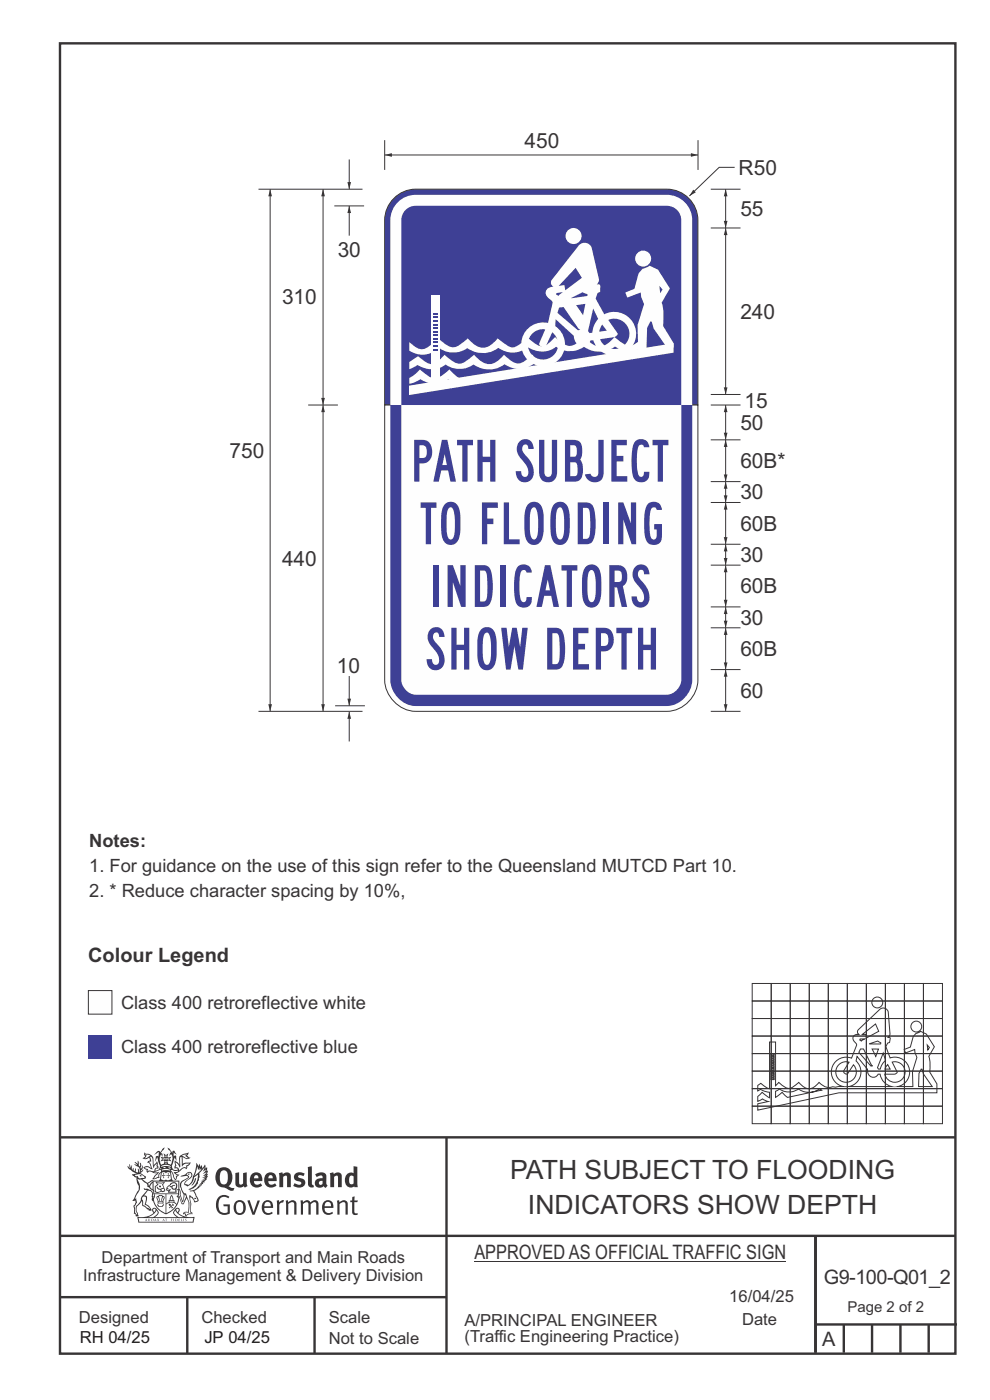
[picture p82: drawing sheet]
<svg xmlns="http://www.w3.org/2000/svg" width="210mm" height="297mm" viewBox="0 0 210 297" stroke-linecap="round" stroke-linejoin="round" font-family="sans-serif">
<defs><g id="words">
<g font-size="12.3" fill="#3e4095">
<text x="86.9" y="102.2">PATH SUBJECT</text>
<text x="89" y="115.5">TO FLOODING</text>
<text x="90.9" y="128.8">INDICATORS</text>
<text x="90" y="142.1">SHOW DEPTH</text>
</g>
<g font-size="5.6" fill="#373435">
<text x="108.2" y="250.1">PATH SUBJECT TO FLOODING</text>
<text x="112" y="257.6">INDICATORS SHOW DEPTH</text>
</g>
<g font-size="4.4" fill="#373435">
<text x="111.3" y="31.4">450</text>
<text x="156.7" y="37">R50</text>
<text x="157" y="45.8">55</text>
<text x="71.6" y="54.5">30</text>
<text x="59.8" y="64.6">310</text>
<text x="157" y="67.6">240</text>
<text x="157.9" y="86.5">15</text>
<text x="157" y="91.2">50</text>
<text x="48.7" y="97.1">750</text>
<text x="157" y="99.3">60B*</text>
<text x="157" y="106">30</text>
<text x="157" y="112.6">60B</text>
<text x="59.8" y="120">440</text>
<text x="157" y="119.2">30</text>
<text x="157" y="125.9">60B</text>
<text x="157" y="132.5">30</text>
<text x="71.5" y="142.7">10</text>
<text x="157" y="139.2">60B</text>
<text x="157" y="148.1">60</text>
</g>
<g font-size="4.2" fill="#373435">
<text x="18.7" y="204.2">Colour Legend</text>
<text x="100.6" y="267.2">APPROVED AS OFFICIAL TRAFFIC SIGN</text>
<text x="174.7" y="272.4">G9-100-Q01_2</text>
<text x="174.4" y="285.6">A</text>
</g>
<g font-size="3.9" fill="#373435">
<text x="18.9" y="179.8">Notes:</text>
<text x="18.9" y="185">1. For guidance on the use of this sign refer to the Queensland MUTCD Part 10.</text>
<text x="18.9" y="190.2">2. * Reduce character spacing by 10%,</text>
<text x="25.7" y="214.1">Class 400 retroreflective white</text>
<text x="25.7" y="223.5">Class 400 retroreflective blue</text>
</g>
<g font-size="3.5" fill="#373435">
<text x="21.6" y="267.9">Department of Transport and Main Roads</text>
<text x="17.7" y="271.8">Infrastructure Management &amp; Delivery Division</text>
<text x="16.7" y="280.6">Designed</text>
<text x="42.7" y="280.6">Checked</text>
<text x="69.7" y="280.6">Scale</text>
<text x="98.5" y="281.4">A/PRINCIPAL ENGINEER</text>
<text x="154.7" y="276.2">16/04/25</text>
<text x="157.4" y="281.2">Date</text>
<text x="69.7" y="285.2">Not to Scale</text>
<text x="98.5" y="284.8">(Traffic Engineering Practice)</text>
</g>
<g font-size="3.5" fill="#201e1e">
<text x="16.9" y="284.8">RH 04/25</text>
<text x="43.3" y="284.9">JP 04/25</text>
</g>
<text font-size="3.2" fill="#373435" x="179.8" y="278.3">Page 2 of 2</text>
</g></defs>
<path d="M12.7 9.2h190v278h-190z" fill="none" stroke="#373435" stroke-width=".51"/>
<path d="M18.7 219.6h5v5h-5z" fill-rule="evenodd" fill="#3e4095"/>
<path d="M18.7 210.2h5v5h-5z" fill-rule="evenodd" fill="#fefefe" stroke="#373435" stroke-width=".21"/>
<path d="M12.7 241.3h190M94.7 241.4v45.8M12.7 275.2h82M12.7 262.2h190.1M39.7 275.2v12M66.7 275.2v12M173 262.2v24.8M173 281h30M179 281v6M185 281v6M191 281v6M197 281v6" fill="none" stroke="#373435" stroke-width=".51"/>
<path d="M100.6 267.7h66.2" fill="none" stroke="#373435" stroke-width=".21"/>
<g fill="#373435">
<path d="M47 248.5a2.55 2.55 0 0 0 0 2.7l.3 .1a.81 .81 0 0 0 1-.9v-.6a1.04 1.04 0 0 0-1.1-1.5zM46.3 248.1a1.82 1.82 0 0 1 2.1-.2 1.82 1.82 0 0 1 .9 1.9 2.29 2.29 0 0 1-.8 1.9l.7 .3h.5l-.2 .6a2.87 2.87 0 0 1-2-.7 2.12 2.12 0 0 1-1.6-3.1z" fill-rule="evenodd"/>
<path d="M49.9 248.9l.8-.2v2a.46 .46 0 0 0 .3 .6 .46 .46 0 0 0 .6-.3v-2.1l.7-.2v2.4l.2 .5-.5 .4-.3-.3a1.02 1.02 0 0 1-1.2 .2 1.02 1.02 0 0 1-.6-1.1z" fill-rule="evenodd"/>
<path d="M54 249.5l-.1 .5h.9a.49 .49 0 0 0-.2-.6 .49 .49 0 0 0-.6 .1zM53.4 249.1a1.34 1.34 0 0 1 1.6-.2 1.34 1.34 0 0 1 .7 1.5v.2h-1.8a.77 .77 0 0 0 .5 .8 .77 .77 0 0 0 .9-.4l.3 .5a1.59 1.59 0 0 1-2 .2 1.59 1.59 0 0 1-.5-2z" fill-rule="evenodd"/>
<path d="M57.1 249.5l-.2 .5h1a.49 .49 0 0 0-.2-.6 .49 .49 0 0 0-.6 .1zM56.4 249.1a1.34 1.34 0 0 1 1.6-.2 1.34 1.34 0 0 1 .7 1.5v.2h-1.8a.77 .77 0 0 0 .5 .8 .77 .77 0 0 0 .9-.4l.4 .5a1.59 1.59 0 0 1-2.1 .2 1.59 1.59 0 0 1-.5-2z" fill-rule="evenodd"/>
<path d="M59.2 248.9l.7-.2 .1 .4a.95 .95 0 0 1 1-.3 .95 .95 0 0 1 .7 .8v2.3h-.8v-2.3a.46 .46 0 0 0-.8 .1v2.2h-.8z" fill-rule="evenodd"/>
<path d="M62.6 249.1a1.75 1.75 0 0 1 2-.1l-.2 .5-.6-.2a.43 .43 0 0 0-.6 .3l.4 .3a1.04 1.04 0 0 1 1.2 1.1 1.04 1.04 0 0 1-1.4 1l-1.2-.4 .3-.6 1 .4 .4-.4a.88 .88 0 0 0-1-.5l-.4-.2-.1-.4z" fill-rule="evenodd"/>
<path d="M65.3 247.6l.8-.2 .1 3.8 .3 .2 .1 .5a.88 .88 0 0 1-1-.1 .88 .88 0 0 1-.3-1z" fill-rule="evenodd"/>
<path d="M67.8 250.6a.43 .43 0 0 0-.1 .7 .43 .43 0 0 0 .7-.1v-.7zM66.8 249.2a1.7 1.7 0 0 1 2.4 .1v1.8l.3 .4-.4 .5-.5-.3a1.03 1.03 0 0 1-1.7-.2 1.03 1.03 0 0 1 .8-1.5h.7v-.4a.8 .8 0 0 0-1.2 .1z" fill-rule="evenodd"/>
<path d="M70 248.9l.7-.2 .1 .4a.95 .95 0 0 1 1-.3 .95 .95 0 0 1 .7 .8v2.3h-.8v-2.3a.46 .46 0 0 0-.8 .1v2.2h-.8z" fill-rule="evenodd"/>
<path d="M74.3 249.5a1.48 1.48 0 0 0 0 1.7h.5l.2-.1v-1.5l-.3-.2zM75 247.4l.8 .1 .1 4.4h-.7l-.1-.2a1.26 1.26 0 0 1-1.4 0 1.26 1.26 0 0 1-.5-1.3 1.29 1.29 0 0 1 .4-1.3 1.29 1.29 0 0 1 1.4-.2z" fill-rule="evenodd"/>
<path d="M46.4 253.9a1.72 1.72 0 0 1 2.3 0l-.3 .3a1.24 1.24 0 0 0-1.4-.2 1.24 1.24 0 0 0-.6 1.4 1.49 1.49 0 0 0 1.2 2l.7-.2v-1.3h-.8l-.1-.4h1.4v1.9a1.93 1.93 0 0 1-2.3 0 1.93 1.93 0 0 1-.7-2.2l.2-.7z" fill-rule="evenodd"/>
<path d="M50.4 255.1a1.65 1.65 0 0 0 .2 2.2 .99 .99 0 0 0 1-1.4 .78 .78 0 0 0-.4-.8 .78 .78 0 0 0-.8 0zM50 254.9a1.33 1.33 0 0 1 1.6-.1 1.33 1.33 0 0 1 .5 1.4 1.31 1.31 0 0 1-1.3 1.6 1.31 1.31 0 0 1-1.2-1.6v-.6z" fill-rule="evenodd"/>
<path d="M52.5 254.7l.5-.1 .8 2.6 .8-2.5h.5l-1.1 3h-.5z" fill-rule="evenodd"/>
<path d="M56.3 255.2l-.2 .7h1.3a.7 .7 0 0 0-.3-.8 .7 .7 0 0 0-.8 .1zM55.9 255a1.22 1.22 0 0 1 1.5-.2 1.22 1.22 0 0 1 .5 1.5h-1.8a.93 .93 0 0 0 .5 1 .93 .93 0 0 0 1.1-.2l.2 .3a1.43 1.43 0 0 1-1.8 .1 1.43 1.43 0 0 1-.6-1.7z" fill-rule="evenodd"/>
<path d="M58.7 254.7l.4-.1 .1 .5 .4-.4 .6-.1-.1 .6a.66 .66 0 0 0-.9 .6v1.9h-.4z" fill-rule="evenodd"/>
<path d="M60.6 254.8l.4-.2 .1 .5a.94 .94 0 0 1 1-.5 .94 .94 0 0 1 .8 .8v2.3h-.5l-.1-2.5a.81 .81 0 0 0-1.2 .3v2.2h-.4z" fill-rule="evenodd"/>
<path d="M63.7 254.7l.5-.1 .1 .5 .4-.3a.78 .78 0 0 1 1.2 .3 .9 .9 0 0 1 .9-.5 .9 .9 0 0 1 .8 .8v2.3h-.5l-.1-2.5a.67 .67 0 0 0-1.1 .3v2.2h-.5v-2.4l-.4-.2-.7 .4v2.2h-.5z" fill-rule="evenodd"/>
<path d="M69.1 255.2l-.2 .7h1.3a.7 .7 0 0 0-.3-.8 .7 .7 0 0 0-.8 .1zM68.7 255a1.22 1.22 0 0 1 1.5-.2 1.22 1.22 0 0 1 .5 1.5h-1.8a.93 .93 0 0 0 .4 1 .93 .93 0 0 0 1.2-.2l.2 .3a1.44 1.44 0 0 1-1.8 .1 1.44 1.44 0 0 1-.6-1.7z" fill-rule="evenodd"/>
<path d="M71.5 254.8l.4-.2 .1 .5a.94 .94 0 0 1 1-.5 .94 .94 0 0 1 .8 .8v2.3h-.5l-.1-2.5a.81 .81 0 0 0-1.2 .3v2.2h-.4z" fill-rule="evenodd"/>
<path d="M74.7 253.9l.5-.1v.9h.7l-.1 .4h-.6v2.1l.1 .2h.5l.1 .3a.75 .75 0 0 1-1.2-.6v-2h-.4v-.4h.4z" fill-rule="evenodd"/>
<path d="M30.8 244.9l1.1 .3-.9 .5h-.4l.6-.5zM31.8 245.5l.2-.1a2.44 2.44 0 0 1 .5 1.9l.1 .5 .6-1-.1 .6 .3 .3a.57 .57 0 0 0-.6 .8l-1-.2-.5 .2 .2-.5-.8-.3 .7-.1 .9 .5 .1-.1-.6-1.3-.2-.1 .5-.1zM30.7 244.4l-.1 .5 .2 .4-.6 .4a1.04 1.04 0 0 0 1.4-.1l.2 .6-.3 .1-.2 .4a.94 .94 0 0 1 .8 1.1l-.2-.1a1.16 1.16 0 0 0-1.5-.1l.3 .4 .4 .2 .1 .5 .2 .1 .1-.2a.94 .94 0 0 1 1.1 .3h.8l-1.2 1.2a1.13 1.13 0 0 0 1.2-.2l.4-.1v-.4l.4-.7a.83 .83 0 0 0-.6 1h-.3l-.7 .3 1.1-1.4-.5 .2-.5-.1 1.3-.5-.1-.2-.9 .4v-.3l.2-.2 .3 .1 .1-.3-.2-.4 .1-.6-.2-.3-.7 .9v-.7a1.42 1.42 0 0 0-1.6-1.8z" fill-rule="evenodd"/>
<path d="M38.5 245.3l.5-.3 .7-.1-.6 .3 .8 .5h-.3zM38.3 245.5h.2l.1 2a1.69 1.69 0 0 1 1.6-.7l-.8 .5 .1 .5a1.1 1.1 0 0 0-1.5 .6l-.1-.5-.2-.2h-.5l.3-.4-.3-.7a1.42 1.42 0 0 1 .9 1.1l.2-.1zM37.1 246.2l.1 1-.2 .3 .1 .5 .5-.1 .2 .2a.96 .96 0 0 1-1.2-.1l-.1 .1a1.06 1.06 0 0 0 1.3 .2v.1a.72 .72 0 0 1-.9 .2l.2 .5 .6 .2-.4 .2-.1 .7-.2-.4-.4-1.1-.4-.4 .4 .9a1.54 1.54 0 0 0 .7 1.2l.2-.3a.58 .58 0 0 1 .4-.7l.2-.2h-.3l-.5-.3 .9-.5a.93 .93 0 0 1 1.2-.5v.2l.2-.2 .1-.5a.99 .99 0 0 0 .7-.8l-1.3 .1-.3 .2-.1-1.4 .9 .4 .9-.3h-.4l-.5-.4 .4-.7-.6 .2a1.46 1.46 0 0 0-1.4 2.1l.1 .4-.3-.4z" fill-rule="evenodd"/>
<path d="M35.6 248.9l.2 .1-.1 .3 .4 .1-.4 .1v.5l-.1-.6h-.3l.3-.1z" fill-rule="evenodd"/>
<path d="M34.6 248.9l.2 .1v.3l.3 .1h-.3l-.1 .6v-.5l-.4-.1 .4-.1z" fill-rule="evenodd"/>
<path d="M34.3 248.8a.57 .57 0 0 1 .9 .2 .57 .57 0 0 1 .9-.2l.2 1.4h-.2a.57 .57 0 0 1-.9 0 .69 .69 0 0 1-1.1 0zM34.2 248.1l-.3 2.1-.1 .4h2.9l-.2-.4-.3-2.1h-.2v.3l-.8-.2-.8 .2v-.3z" fill-rule="evenodd"/>
<path d="M34.2 252.4a.3 .3 0 0 0 .6 0 .3 .3 0 0 0-.6 0zM33.3 251l.3 .3-.3 .3a.79 .79 0 0 0 0 1.3l.8-.2-.1-.3a.55 .55 0 0 1-.7-.6h.1l.2 .3 .3 .1 .8-.2-.4-.7 .4-.3-.7 .1zM33 250.7l1.1 .2 .9-.2-.4 .7 .4 1.1a.56 .56 0 0 1-.8 .3l-.2 .1a.73 .73 0 0 1-.9 .1 .73 .73 0 0 1-.3-.9v-.4l.6-.4z" fill-rule="evenodd"/>
<path d="M35.6 251.9l.7-.5a.58 .58 0 0 1 1-.1 .58 .58 0 0 1-.4 .9l-.3-.3a.43 .43 0 0 1 .6-.3v-.1a.57 .57 0 0 0-.8 .2l-.2-.1-.3 .1 .4 .2a.55 .55 0 0 0 .9 .4v.5h-1.3l.4-.3-.2-.2-.6 .1 .2-.2-.2-.1zM35.4 251.8l-.1 .2a.39 .39 0 0 0 .2 .6h.3l-.2 .4h1.9l-.1-.7a.86 .86 0 0 0-.1-1.4 .86 .86 0 0 0-1.3 .4z" fill-rule="evenodd"/>
<path d="M36 254.8h.8v.2h-.8zM36.4 253.8l.2 .8h-.4zM36.4 253.5l-.3 .5-.1 .6h-.2v.4l-.7 .4 .2 .2a1.48 1.48 0 0 1 2.1 .1l.2-.1-.6-.5v-.5h-.2l-.1-.6z" fill-rule="evenodd"/>
<path d="M35.8 255.4l.4 .1 .1 .3 .3-.2-.2-.2a.38 .38 0 0 1 .5 .5l-.2-.2-.3 .3 .4 .2-.4 .2-.1-.4-.4 .4-.1-.2 .4-.3-.1-.1-.2 .1z" fill-rule="evenodd"/>
<path d="M34.5 254h.2v.2l-.2 .6h-.2zM33.6 255.3h.9v.2a.55 .55 0 0 1-.8 .4v-.2l-.2-.1zM33.4 254h.2l.2 .8h-.2zM33.6 255h.8l.1 .1-.8 .1zM33.8 253.7h.5l-.2 1.1h-.1zM33.3 253.8l-.1 .3 .3 1.1a.48 .48 0 0 0-.1 .6 .48 .48 0 0 0 .5 .3l.5-.1a.49 .49 0 0 0 .2-.8l.3-1.1-.1-.3a1.42 1.42 0 0 0-1.5 0z" fill-rule="evenodd"/>
<path d="M33.7 251.5l.4 .1 .1 .3h-.3z" fill-rule="evenodd"/>
<path d="M41.3 250.1l.3-.2-.2 .9-.6 .7h-.2l.5-.7z" fill-rule="evenodd"/>
<path d="M39.7 249l.3-.2 .5 .2a.88 .88 0 0 1-.6 1.1 1.22 1.22 0 0 0-.8 1.3l.5 .2a.72 .72 0 0 0 .9-.4l.5-.8 .2-.6 .8-.6v.3a2.85 2.85 0 0 1-2 2.8l.1 .1a2.13 2.13 0 0 0 1.9-1.5v-.2a2.01 2.01 0 0 0 .3-1.8l1.1-1.3-.4 1 .7-.5-.7 1 .8-.4-.8 .8 .7-.1-.9 .5 .8-.1-.8 .4h.8l-.9 .3 .3 .2h-.4l.2 .3h-.3l.1 .3h-.4l.2 .3h-.2a2.16 2.16 0 0 1-2 1l.1 .2h.4a.76 .76 0 0 1 .7 .7l.5 1.2-.6 .2a1.45 1.45 0 0 0-1.1-1.3l.2 1.8-.1 1.8 .4 .3a1.07 1.07 0 0 0-1.2 .4v-.3l-.5-.2a.87 .87 0 0 1 1.1-.1v-.7a4.4 4.4 0 0 0-.6-3.1v-.3h-.3a2.16 2.16 0 0 1-.7-2.2l.3-.3 1.2-.8a.55 .55 0 0 0-.4-.8zM37.8 252.4a.76 .76 0 0 1 .3 1.1l.6 1.6 .4-1.7 .2 .1a.61 .61 0 0 1-.1 .9l-.3 .9h-.2l-.7-1.6-.3 .1a1.18 1.18 0 0 0 .1-1.4zM41.8 247.5l.2 .8 .3-.6v.6l.4-.5a1.9 1.9 0 0 1-1.1 1.4l-.4 .3zM38.3 249.6l1.3-.1 .2 .1v.3l-.5 .3a1.26 1.26 0 0 0-.9 1.9l.2 .6a1.84 1.84 0 0 1 .1 2.1l-.4-1.3a.96 .96 0 0 0-.4-1.3l-.4 .3a.78 .78 0 0 1 0 1.2l.1 .3h.4l.4 1.1a.38 .38 0 0 0 .2 .4 .38 .38 0 0 0 .4-.1l.6-1.2a2.94 2.94 0 0 1 .4 2.5l-.1 .5-.8-.1-.3 .4v.2l.4-.1 .1 .4 .2 .1a1.02 1.02 0 0 1 1.3-.5v-.4l-.3-.1 .1-1.8-.3-1.3 .1 .1a1.14 1.14 0 0 1 .8 .9 .63 .63 0 0 0 .8-.2 .63 .63 0 0 0-.1-.9l-.7-1.2 .9-.6 .2-.3 .3-.1-.1-.2h.4l-.1-.3h.3l-.1-.3 .5-.1-.2-.2 .6-.4v-.2h-.2l.4-.5-.3 .1 .3-.6-.4 .1 .4-.5v-.3l-.3 .2 .2-.6-.1-.3-.4 .3v-.8l-.6 .8-.2-.7-.2 .4-.3-.7-.1 .6-.5-.8-.1 1.4-.6 1.9a1.81 1.81 0 0 1-1 1.4l-.6-.2a1.75 1.75 0 0 1 1.1-1.2 .75 .75 0 0 0 .1-1.3 .75 .75 0 0 0-1.1 .5z" fill-rule="evenodd"/>
<path d="M41.2 254.1h.3l.2 .3h-.4z" fill-rule="evenodd"/>
<path d="M29.4 258.4h11.6l-.1 .8h-11.4zM31.4 258.2l.4-.1a2.48 2.48 0 0 0 1.4-1.3l.3 .5-.5 .6-.5 .3zM32.5 256.6l.3-.2 .2 .2-.3 .6zM37.2 256.8a2.65 2.65 0 0 0 1.8 1.4h-1.1l-.5-.3-.5-.6zM37.4 256.6l.2-.2 .3 .2-.3 .6zM29.2 258.2l.1 1.2h11.8l.2-1.1-.2-.1a4.1 4.1 0 0 1-3.3-.9l.3-.4-.1-.5a1.06 1.06 0 0 0-1.3 .9l.2 .4 .6 .5h-4.7l.3-.1a.84 .84 0 0 0 .6-.7 .84 .84 0 0 0-.5-.9l-.3-.2-.5 .1-.1 .5 .3 .4a4.2 4.2 0 0 1-3.4 .9z" fill-rule="evenodd"/>
<path d="M31 258.7l.1 .2h-.2zM31 258.6l-.3 .5 .4-.1 .2 .1z" fill-rule="evenodd"/>
<path d="M31.4 258.6h.2v.4a.25 .25 0 0 0 .2-.1 .25 .25 0 0 0-.1-.3h.1a.29 .29 0 0 1 0 .4 .29 .29 0 0 1-.4 0 .29 .29 0 0 1 0-.4z" fill-rule="evenodd"/>
<path d="M32.2 258.6a.22 .22 0 0 1 .3 .2 .22 .22 0 0 1-.3 .2zM32 258.6l.1 .5a.33 .33 0 0 0 .4-.1 .33 .33 0 0 0 0-.4 .33 .33 0 0 0-.5 0z" fill-rule="evenodd"/>
<path d="M32.9 258.7l.1 .2h-.2zM32.9 258.6l-.2 .5 .3-.1 .2 .1z" fill-rule="evenodd"/>
<path d="M33.3 258.6h.2l.1 .2 .2-.2-.2 .2 .2 .3-.3-.2v.2h-.2l.2-.3z" fill-rule="evenodd"/>
<path d="M34.7 258.7l.1 .2h-.2zM34.7 258.6l-.3 .5 .4-.1 .2 .1z" fill-rule="evenodd"/>
<path d="M35 258.6h.5h-.2v.5h-.2l.1-.5z" fill-rule="evenodd"/>
<path d="M36.2 258.6h.3h-.1v.2h.1h-.1v.3h-.2z" fill-rule="evenodd"/>
<path d="M36.7 258.6h.2v.5h-.2z" fill-rule="evenodd"/>
<path d="M37.3 258.6a.22 .22 0 0 1 .3 .2 .22 .22 0 0 1-.3 .2zM37.1 258.6v.5a.33 .33 0 0 0 .5-.1 .33 .33 0 0 0 0-.4 .33 .33 0 0 0-.5 0z" fill-rule="evenodd"/>
<path d="M37.8 258.6h.4h-.2v.2h.1h-.1v.2l.2 .1h-.4z" fill-rule="evenodd"/>
<path d="M38.4 258.6h.2l-.1 .4 .2 .1h-.3z" fill-rule="evenodd"/>
<path d="M38.9 258.6h.2v.5h-.2z" fill-rule="evenodd"/>
<path d="M39.3 258.6h.2l-.1 .1 .2 .2-.2 .2h-.1v-.2l.2 .1z" fill-rule="evenodd"/>
<path d="M34.2 247.4a1.51 1.51 0 0 1 2.1 .2 2.67 2.67 0 0 0-2.1 0zM35.7 247.6l.5 .2v.2l-.4-.1zM34.6 247.7l.5-.1 .1 .2h-.4zM34.1 247.9l.2 .1-.3 .1zM35 246.9l.2-.2 .3 .2zM34.9 245.7h.2v.3h-.2zM35 245.1l.2 .2 .2-.2-.1 .4h-.2zM35.1 246.3h.2l.1 .4-.2-.2-.2 .2zM35.3 245.7h.2v.3h-.2zM34.4 245.7l.3 .1 .1 .2-.4 .1 .2-.2zM35.7 245.8l.3-.1-.2 .2 .2 .2-.4-.1zM32.7 244.9l1-.5-.1 1-.2-.2-.3 .2-.3 1.1 .5-1 .3 .9a1.84 1.84 0 0 1 .2 1.7l.4 .1a2.48 2.48 0 0 1 2.2 .1l.2-.3-.2-.7 .7-1.7 .4 .6-.2-1-.2-.1-.2 .3v-.9l.6 .4-.6-.8-.3 .1-.1 .4-.5-.8-.5-.3 .2 .4 .6 .6-.5 .7 .5-.3a2.06 2.06 0 0 1-.1 2.2l-.5-.2-.2-.6 .2-.1 .7 .2-.4-.5 .4-.5-.7 .2-.2-.2 .2-.7-.5 .4-.5-.4 .2 .7-.2 .2-.7-.2 .4 .5-.4 .5 .8-.2 .1 .1-.2 .6-.5 .2a2.02 2.02 0 0 1 0-2.2l.3 .5-.1-.6-.3-.1 .8-1.3-.4 .4-.5 .7-.2-.3a.8 .8 0 0 0-.8 .5z" fill-rule="evenodd"/>
<path d="M29.2 250.1l.3 .2a.61 .61 0 0 1 .8 .3l.3 .2a.8 .8 0 0 1 .6 1l.4 .1 .6 .5a1 1 0 0 1 .4 1.1l-.1 .7v-.5h-.1a.96 .96 0 0 0-.8-1.3l-.2-.2h-.7l-.1-.1-.1 .1 .1 .3h.6l-1.2 1.4-.2 .9-.4 .6a1.33 1.33 0 0 0-.5 1.8l.2 .5a1.26 1.26 0 0 1-.5-1.4l-.1-.4a1.56 1.56 0 0 0 .4-1.7l-.3 .2 .2-.5a3.2 3.2 0 0 0 .7-3zM30.4 253.9h.4a2.06 2.06 0 0 1-.1 1.6l.7 .5 .4 .4-.6-.1-.8-.6-.1-.9a.51 .51 0 0 1 .1-.9zM28.6 249.3a1.52 1.52 0 0 1 2.1 .6l-1.1 .1-.2-.1-.1-.4-.5 .1zM27.5 247v.8l-.3-.4-.1 .1a3.1 3.1 0 0 0 1.9 1.5l-1 .1 .5 .6 .5 .1 .1 1.1a1.84 1.84 0 0 1-.3 2.5l-.4 .9-.3 .4 .2 .1 .4-.1 .1 .4-.2 .5-.3 .2 .1 1.8 .2-.1 .3 .6h.1l.5-.1-.2-.5a1.3 1.3 0 0 1-.1-1.7l.9-1 .2 1.1 .5 .2 .5 .5 .1-.1 .2 .4 .5-.1a1.85 1.85 0 0 0-1.2-1.4l.1-.2a1.39 1.39 0 0 0 0-1.5l-.5-.1 .5-.5a.66 .66 0 0 1 .9-.4 .66 .66 0 0 1 .3 .9l-.1 .4 .2-.1v.2l-.1 .3 .2 .5 .1-.3a2.24 2.24 0 0 0 .1-2.2 .73 .73 0 0 1-.7-.7 .73 .73 0 0 1 .6-.7v-.2a.94 .94 0 0 0-.9 .8 .48 .48 0 0 1-.1-.5 .48 .48 0 0 1 .5-.3l.5-.3a.51 .51 0 0 0-.8 .2l-.4 .3-1.1-.8 .6-.1 .2-.5-1.2-.7 .5-.4v-.4l-.4 .4v-.2a.69 .69 0 0 0 .2-1v.5l-.2 .2v-1.1l-.3-.2 .1 .6-.1 .2-.4-1.2v.6l-.6-.3 .5 .6-.6-.2 .3 .3a1 1 0 0 1 .7 1.5l-.2-.8v.8l-.5-.2v-.7l-.2 .6-.2-.1-.1-.6-.2 .4-.2-.2 .1-.7-.2 .5z" fill-rule="evenodd"/>
<path d="M29.6 249.5l.2-.2 .3 .3z" fill-rule="evenodd"/>
<path d="M32.4 250.5h5.6v2l-.2-.1v-1.7h-5.2v2.5h5.2v-.8l.1 .2-.1 1.1v-.3h-2.5v4a4.1 4.1 0 0 0 2.6-3.6l.1-.1a4 4 0 0 1-2.8 3.9 4.2 4.2 0 0 1-2.8-4.7l.1 1.3 .1-.2a3.8 3.8 0 0 0 2.5 3.4v-4h-2.5l-.2-.9z" fill-rule="evenodd"/>
<circle cx="40" cy="249.1" r=".17"/>
</g>
<g fill="none" stroke="#373435" stroke-width=".21">
<path d="M153.9 142.1v8.8M159.6 208.7h4v3.7h-4zM159.6 212.4h4v3.7h-4zM159.6 216.1h4v3.7h-4zM159.6 219.8h4v3.7h-4zM163.6 208.7h4v3.7h-4zM163.6 212.4h4v3.7h-4zM163.6 216.1h4v3.7h-4zM163.6 219.8h4v3.7h-4zM167.6 208.7h4.1v3.7h-4.1zM167.6 212.4h4.1v3.7h-4.1zM167.6 216.1h4.1v3.7h-4.1z"/>
<path d="M167.6 219.8h4.1v3.7h-4.1zM171.7 208.7h4v3.7h-4zM171.7 212.4h4v3.7h-4zM171.7 216.1h4v3.7h-4zM171.7 219.8h4v3.7h-4zM175.7 208.7h4v3.7h-4zM175.7 212.4h4v3.7h-4zM175.7 216.1h4v3.7h-4zM175.7 219.8h4v3.7h-4zM179.7 208.7h4.1v3.7h-4.1zM179.7 212.4h4.1v3.7h-4.1zM179.7 216.1h4.1v3.7h-4.1z"/>
<path d="M179.7 219.8h4.1v3.7h-4.1zM182.9 219.5l2.8-2.2 .7 1.5-2.6 1.4v-.7zM183.8 208.7h4v3.7h-4zM183.8 212.4h4v3.7h-4zM183.8 216.1h4v3.7h-4zM183.8 219.8h4v3.7h-4zM187.8 208.7h4.1v3.7h-4.1zM187.8 212.4h4.1v3.7h-4.1zM187.8 216.1h4.1v3.7h-4.1zM187.8 219.8h4.1v3.7h-4.1zM191.9 208.7h4v3.7h-4zM191.9 212.4h4v3.7h-4z"/>
<path d="M191.9 216.1h4v3.7h-4zM191.9 219.8h4v3.7h-4zM195.9 208.7h4v3.7h-4zM195.9 212.4h4v3.7h-4zM195.9 216.1h4v3.7h-4zM195.9 219.8h4v3.7h-4zM159.6 223.5h4v3.8h-4zM159.6 227.3h4v3.7h-4zM159.6 231h4v3.7h-4zM159.6 234.7h4v3.7h-4zM163.2 221.1h1.3v9.3l.7-.7a2.77 2.77 0 0 0 2.7 1.1l1.5-1.1a2.73 2.73 0 0 0 2.8 1.2l.5-.3 1-.9a2.62 2.62 0 0 0 3 .9l2.2-.1a3.2 3.2 0 0 1-2.4-4 3.2 3.2 0 0 1 4.2-2.1l1-2.6-.2-.5a.97 .97 0 0 1-.5-1.3 .97 .97 0 0 1 1.2-.5 .64 .64 0 0 1-.1-1l4.4-4.3a1.08 1.08 0 0 1 1.2-.3 1.08 1.08 0 0 1 .7 .9l.4 4.6-.4 .7h.3l.2 .2-.2 .9-.4 .1-.4 .7 .9 2.5a3.1 3.1 0 0 1 4.1 2.1 3.1 3.1 0 0 1-2.4 3.9h3.2l-.1-3.1 .9-3.1-.4-1-.1-.6-1.9 .7-.3-.7 1.3-.6 .6-2.2 .6-.6 1-.5 1.2 .6 1.7 2.7-1.2 2 .3 1.1-.1 2.3 1.5 2.4v2h-20.7l-17.3 3.6v-1.3l2.2-.5-1.1-.6-1.1 .6v-1.1l1-.8 1.5 1.1v-1.2l-1-.2-.9-.4-.6 .4v-1.2l.7-.5 1.2 1 .6 .2zM163.5 228.8h.7v.2h-.7z"/>
<path d="M163.5 228.2h.7v.3h-.7zM163.5 227.7h.7v.3h-.7zM163.5 227.2h.7v.3h-.7zM163.5 226.7h.7v.3h-.7zM163.5 226.2h.7v.3h-.7zM163.5 225.7h.7v.3h-.7zM163.5 225.2h.7v.2h-.7zM163.5 224.6h.7v.3h-.7zM163.5 224.1h.7v.3h-.7zM163.5 223.6h.7v.3h-.7zM163.6 223.5h4v3.8h-4zM163.6 227.3h4v3.7h-4z"/>
<path d="M163.6 231h4v3.7h-4zM163.6 234.7h4v3.7h-4zM164.5 231.5l.9-.5a3.4 3.4 0 0 0 3.9 0 3.8 3.8 0 0 0 4.5 0l.5 .3-7.3 1.5-1.1-1-1.4 1zM167.6 223.5h4.1v3.8h-4.1zM167.6 227.3h4.1v3.7h-4.1zM167.6 231h4.1v3.7h-4.1zM167.6 234.7h4.1v3.7h-4.1zM171.7 223.5h4v3.8h-4zM171.7 227.3h4v3.7h-4zM171.7 231h4v3.7h-4zM171.7 234.7h4v3.7h-4zM175.7 223.5h4v3.8h-4z"/>
<path d="M175.7 227.3h4v3.7h-4zM175.7 231h4v3.7h-4zM175.7 234.7h4v3.7h-4zM177.9 225.9a2.11 2.11 0 0 1 2.2-.5l-1.1 1.8a.58 .58 0 0 0 .2 .5 .58 .58 0 0 0 .6 .1l1.2-1.9a2.18 2.18 0 0 1 0 3.1 2.18 2.18 0 0 1-3.1 0 2.18 2.18 0 0 1 0-3.1zM179.7 223.5h4.1v3.8h-4.1zM179.7 227.3h4.1v3.7h-4.1zM179.7 231h4.1v3.7h-4.1zM179.7 234.7h4.1v3.7h-4.1zM181.8 224.1l2.2 2.8a1.24 1.24 0 0 0 .7 1.5 1.24 1.24 0 0 0 1.6-.5h.4a3.2 3.2 0 0 0 2.5 2.6h-9.1a3.1 3.1 0 0 0 2.4-2.2 3.1 3.1 0 0 0-.9-3.2zM182.5 220.4h.9l-.7 .5-.3-.3zM182.5 222.6h.7l1.8 3.6h-.3l-2.5-2.9zM183.8 223.5h4v3.8h-4z"/>
<path d="M183.8 227.3h4v3.7h-4zM183.8 231h4v3.7h-4zM183.8 234.7h4v3.7h-4zM184.5 221.4l1.7-.5 .6 .5v.1zM185 222.6h1.3l-.5 1.5zM187.4 223.4l.5 1.6-.9 1-.3 .8h-.4l-.2-.3zM187.8 223.5h4.1v3.8h-4.1zM187.8 227.3h4.1v3.7h-4.1zM187.8 231h4.1v3.7h-4.1zM187.8 234.7h4.1v3.7h-4.1zM188.3 225.9l.5 .9h-1.1zM189.3 225.3a2.18 2.18 0 0 1 2.6 1.6 2.18 2.18 0 0 1-1.6 2.7 2.18 2.18 0 0 1-2.6-1.7h2l.5-.3 .1-.1z"/>
<path d="M191.9 223.5h4v3.8h-4zM191.9 227.3h4v3.7h-4zM191.9 231h4v3.7h-4zM191.9 234.7h4v3.7h-4zM195.4 226.8h.2l.3 1 1.8 2.7h-2.8v-2.8zM195.9 223.5h4v3.8h-4zM195.9 227.3h4v3.7h-4zM195.9 231h4v3.7h-4zM195.9 234.7h4v3.7h-4zM196.7 221.7l.5 .5-.4 .6z"/>
<circle cx="186.1" cy="212.7" r="1.16"/>
<circle cx="194.4" cy="217.8" r="1.15"/>
</g>
<g fill="#373435">
<path d="M153.9 142.1l.4 1.5h-.8z"/>
<path d="M153.5 149.4h.8l-.4 1.5z"/>
</g>
<path d="M153.9 133.2v8.9" fill="none" stroke="#373435" stroke-width=".21"/>
<g fill="#373435">
<path d="M153.9 133.2l.4 1.5h-.8z"/>
<path d="M153.5 140.5h.8l-.4 1.6z"/>
</g>
<path d="M153.9 128.8v4.4" fill="none" stroke="#373435" stroke-width=".21"/>
<g fill="#373435">
<path d="M153.9 128.8l.4 1.5h-.8z"/>
<path d="M153.5 131.7h.8l-.4 1.5z"/>
</g>
<path d="M153.9 115.5v4.4" fill="none" stroke="#373435" stroke-width=".21"/>
<g fill="#373435">
<path d="M153.9 115.5l.4 1.5h-.8z"/>
<path d="M153.5 118.4h.8l-.4 1.5z"/>
</g>
<path d="M153.9 119.9v8.9" fill="none" stroke="#373435" stroke-width=".21"/>
<g fill="#373435">
<path d="M153.9 119.9l.4 1.5h-.8z"/>
<path d="M153.5 127.3h.8l-.4 1.5z"/>
</g>
<path d="M153.9 106.6v8.9" fill="none" stroke="#373435" stroke-width=".21"/>
<g fill="#373435">
<path d="M153.9 106.6l.4 1.5h-.8z"/>
<path d="M153.5 114h.8l-.4 1.5z"/>
</g>
<path d="M153.9 85.9v7.4" fill="none" stroke="#373435" stroke-width=".21"/>
<g fill="#373435">
<path d="M153.9 85.9l.4 1.5h-.8z"/>
<path d="M153.5 91.8h.8l-.4 1.5z"/>
</g>
<path d="M153.9 48.4v35.3" fill="none" stroke="#373435" stroke-width=".21"/>
<g fill="#373435">
<path d="M153.9 48.4l.4 1.5h-.8z"/>
<path d="M153.5 82.2h.8l-.4 1.5z"/>
</g>
<path d="M153.9 40.1v8.3" fill="none" stroke="#373435" stroke-width=".21"/>
<g fill="#373435">
<path d="M153.9 40.1l.4 1.6h-.8z"/>
<path d="M153.5 46.9h.8l-.4 1.5z"/>
</g>
<path d="M155.8 35.5h-3.2l-6.4 6.1M150.8 48.4h6.3M150.8 40.1h6.3M150.8 85.9h6.3M150.8 83.7h6.3M150.8 115.5h6.3M150.8 119.9h6.3M150.8 106.6h6.3M150.8 128.8h6.3M150.8 133.2h6.3M150.8 142.1h6.3" fill="none" stroke="#373435" stroke-width=".21"/>
<path d="M147.1 40.2l.5 .6-1.4 .8z" fill="#373435"/>
<path d="M81.6 32.9h66.5" fill="none" stroke="#373435" stroke-width=".21"/>
<g fill="#373435">
<path d="M146.6 32.5l1.5 .4-1.5 .4z"/>
<path d="M81.6 32.9l1.5-.4v.8z"/>
</g>
<path d="M148.1 29.7v6.3" fill="none" stroke="#373435" stroke-width=".21"/>
<path d="M83.9 41.8a6.5 6.5 0 0 1 4.3-1.7h53.2a6.6 6.6 0 0 1 6.6 6.6v39.2h-66.4v-39.2a6.6 6.6 0 0 1 2.3-4.9z" fill-rule="evenodd" fill="#3e4095" stroke="#373435" stroke-width=".21"/>
<path d="M81.6 85.9h66.4v58.4a6.9 6.9 0 0 1-6.6 6.6h-53.2a6.9 6.9 0 0 1-6.6-6.6z" fill-rule="evenodd" fill="#fefefe" stroke="#373435" stroke-width=".21"/>
<path d="M84.4 42.9a5.3 5.3 0 0 1 3.8-1.6h53.2a5.4 5.4 0 0 1 5.4 5.4v39.2h-64v-39.2a5.4 5.4 0 0 1 1.6-3.8z" fill-rule="evenodd" fill="#fefefe"/>
<g fill="#3e4095">
<path d="M82.8 85.9h64v58.4a5.8 5.8 0 0 1-5.4 5.5h-53.2a5.8 5.8 0 0 1-5.4-5.5z" fill-rule="evenodd"/>
<path d="M86.3 44.3l1.2-.6h.7h53.2a3 3 0 0 1 3.1 3v39.2h-59.4v-39.2a3.1 3.1 0 0 1 1.2-2.4z" fill-rule="evenodd"/>
</g>
<g fill="#fefefe">
<path d="M85.1 85.9h59.4v58.4a3.4 3.4 0 0 1-3.1 3.1h-53.2a3.4 3.4 0 0 1-3.1-3.1z" fill-rule="evenodd"/>
<path d="M120 50.1a1.71 1.71 0 0 1 3.4 0 1.71 1.71 0 0 1-3.4 0zM118.6 65.3l.9-.2 3.2 4.6 .3 .3-.4 .1-4.4-3.7zM122.2 64.7l2-.2-.5 2.4zM121.2 63.2l2.4-1.2 1 .5v.3zM123.1 51.8l-6.1 7.6a.95 .95 0 0 0 .4 1.4 1.41 1.41 0 0 0-1.6 1.1 1.41 1.41 0 0 0 .9 1.7l.5 .4v.3l-.9 4.1a4.7 4.7 0 0 0-5.5 6 4.7 4.7 0 0 0 7.9 1.7 4.7 4.7 0 0 0-.9-6.9l.1-1.5 3.8 3.5a1.83 1.83 0 0 0 1.3 2.2 1.83 1.83 0 0 0 2.2-1.1l.6-.1a4.6 4.6 0 0 0 6.1 3 4.6 4.6 0 0 0 2.7-6.2 4.6 4.6 0 0 0-6.4-2.3l-1.9-3.4 .1-.2a1.15 1.15 0 0 1 .9-1.2v-1.3l-.2-.3-.5 .1 .4-.6 .1-.6-1.6-6.6a1.59 1.59 0 0 0-2.4-.8zM122.1 56.8l1.3 2.1-3.5 2.7-.2-1.1-1.2 .2zM118 62.2l1.4-.2-.9 .8-.5-.3zM113 70.7a3.2 3.2 0 0 0-.1 4.7 3.2 3.2 0 0 0 4.7-.2 3.2 3.2 0 0 0-.5-4.7l-1.4 3a.85 .85 0 0 1-.9 .1 .85 .85 0 0 1-.4-.8l1.3-2.9-.7-.1a3.2 3.2 0 0 0-2 .9zM129 67.9a3.2 3.2 0 0 1 4.3 1.7 3.2 3.2 0 0 1-1.8 4.2 3.2 3.2 0 0 1-4.2-1.8l2.9-.5a.96 .96 0 0 0 .8-.8zM127.8 68.9l.9 1.2-1.6 .3 .2-.8zM125.8 65.5l1.1 2.2-.9 1.3-.3 1.6-.6 .1-.4-.4z" fill-rule="evenodd"/>
<path d="M86.8 81.8l56.1-9v2l-56.1 9z" fill-rule="evenodd"/>
<path d="M86.8 76.8l1.9-1.2a4.6 4.6 0 0 0 3.2 1.6 6.2 6.2 0 0 0 2.4-1.9 4.8 4.8 0 0 0 3.6 1.8 8.4 8.4 0 0 0 2.7-1.8 4.5 4.5 0 0 0 3.5 1.9 5 5 0 0 0 2.8-1.9 4.5 4.5 0 0 0 3.4 1.8 8 8 0 0 0 2.8-1.9l.2 2a5.1 5.1 0 0 1-6.3 .1 5.6 5.6 0 0 1-6.6 0 5.1 5.1 0 0 1-5.9 0 5.1 5.1 0 0 1-6 .1l-1.7 .9z" fill-rule="evenodd"/>
<path d="M86.8 72.6a3.7 3.7 0 0 0 3.2 1.4l1.1-.6 1.9-1.6a4.8 4.8 0 0 0 3.5 1.8l1.2-.6 1.5-1.2a4.5 4.5 0 0 0 3.6 2 5 5 0 0 0 2.8-2l.9 .7a3 3 0 0 0 2.8 1.1l2.8-1.8a4.6 4.6 0 0 0 3.2 1.7 6.2 6.2 0 0 0 2.4-2 4.8 4.8 0 0 0 3.6 1.8l1.2-.6 1.5-1.2a4.5 4.5 0 0 0 3.6 2 5 5 0 0 0 2.7-2l1 .8a3 3 0 0 0 2.7 1l2.9-1.8-.2 1.9a5.1 5.1 0 0 1-6.2 .1 5.6 5.6 0 0 1-6.7 .1 5.1 5.1 0 0 1-5.8 0 5.1 5.1 0 0 1-6 .1 5.1 5.1 0 0 1-6.3 .1 5.6 5.6 0 0 1-6.6 .1 5.1 5.1 0 0 1-5.9 0 5.4 5.4 0 0 1-6.4 .5z" fill-rule="evenodd"/>
<path d="M86.8 80.2l1.1-.7 1.2-1.1 .8 .7a3.1 3.1 0 0 0 3 1l.7-.3 1.7-1.4 1.2 1.2 1 .6v1.2l-1.5-.4-.9-.6a5.1 5.1 0 0 1-5.9 0l-1.6 .9-.8 .1z" fill-rule="evenodd"/>
<path d="M91.5 62.6h1.9v19.2h-1.9z" fill-rule="evenodd"/>
<path d="M134.7 54.9a1.7 1.7 0 0 1 3.4 0 1.7 1.7 0 0 1-3.4 0zM136.3 57l-.8 1-.9 3.3-2 .8 .5 1 2.8-1 .1 .9 .6 1.5-1.4 4.5 .2 5.3h1.7l.2-4.8 .7-1.3h.2l.5 1.5 3.2 4.7 1-.7v-.9l-2.2-3.6v-3l-.3-2 1.7-3-2.5-4-1.8-.8zM139.9 60.6l.1 1.6 .6-.8z" fill-rule="evenodd"/>
</g>
<g fill="#3e4095">
<path d="M91.9 74h1v.4h-1z" fill-rule="evenodd"/>
<path d="M91.9 73.2h1v.4h-1z" fill-rule="evenodd"/>
<path d="M91.9 72.4h1v.5h-1z" fill-rule="evenodd"/>
<path d="M91.9 71.7h1v.4h-1z" fill-rule="evenodd"/>
<path d="M91.9 70.9h1v.4h-1z" fill-rule="evenodd"/>
<path d="M91.9 70.2h1v.4h-1z" fill-rule="evenodd"/>
<path d="M91.9 69.4h1v.4h-1z" fill-rule="evenodd"/>
<path d="M91.9 68.6h1v.5h-1z" fill-rule="evenodd"/>
<path d="M91.9 67.9h1v.4h-1z" fill-rule="evenodd"/>
<path d="M91.9 67.1h1v.4h-1z" fill-rule="evenodd"/>
<path d="M91.9 66.4h1v.4h-1z" fill-rule="evenodd"/>
</g>
<path d="M153.9 102.2v4.4" fill="none" stroke="#373435" stroke-width=".21"/>
<g fill="#373435">
<path d="M153.9 102.2l.4 1.5h-.8z"/>
<path d="M153.5 105.1h.8l-.4 1.5z"/>
</g>
<path d="M153.9 93.3v8.9" fill="none" stroke="#373435" stroke-width=".21"/>
<g fill="#373435">
<path d="M153.9 93.3l.4 1.5h-.8z"/>
<path d="M153.5 100.7h.8l-.4 1.5z"/>
</g>
<path d="M81.6 29.7v6.3M57.3 40.1v110.8M150.8 93.3h6.3M150.8 102.2h6.3M150.8 150.9h6.3" fill="none" stroke="#373435" stroke-width=".21"/>
<g fill="#373435">
<path d="M57.3 40.1l.4 1.6h-.8z"/>
<path d="M56.9 149.4h.8l-.4 1.5z"/>
</g>
<path d="M68.5 85.9v65" fill="none" stroke="#373435" stroke-width=".21"/>
<g fill="#373435">
<path d="M68.5 85.9l.4 1.5h-.8z"/>
<path d="M68.1 149.4h.8l-.4 1.5z"/>
</g>
<path d="M68.5 40.1v45.8" fill="none" stroke="#373435" stroke-width=".21"/>
<g fill="#373435">
<path d="M68.5 40.1l.4 1.6h-.8z"/>
<path d="M68.1 84.4h.8l-.4 1.5z"/>
</g>
<path d="M74.1 151v6.3" fill="none" stroke="#373435" stroke-width=".21"/>
<path d="M74.1 151l.4 1.5h-.8z" fill="#373435"/>
<path d="M74.1 43.7v6.3" fill="none" stroke="#373435" stroke-width=".21"/>
<path d="M74.1 43.7l.4 1.5h-.8z" fill="#373435"/>
<path d="M74.1 143.4v6.3" fill="none" stroke="#373435" stroke-width=".21"/>
<path d="M73.7 148.2h.8l-.4 1.5z" fill="#373435"/>
<path d="M74.1 33.8v6.3" fill="none" stroke="#373435" stroke-width=".21"/>
<path d="M73.7 38.6h.8l-.4 1.5z" fill="#373435"/>
<path d="M54.8 40.1h22.1M70.9 43.7h6.3M65.4 85.9h6.3M54.8 150.9h22.1M71.1 149.7h6.3" fill="none" stroke="#373435" stroke-width=".21"/>
<use href="#words"/>
</svg>
